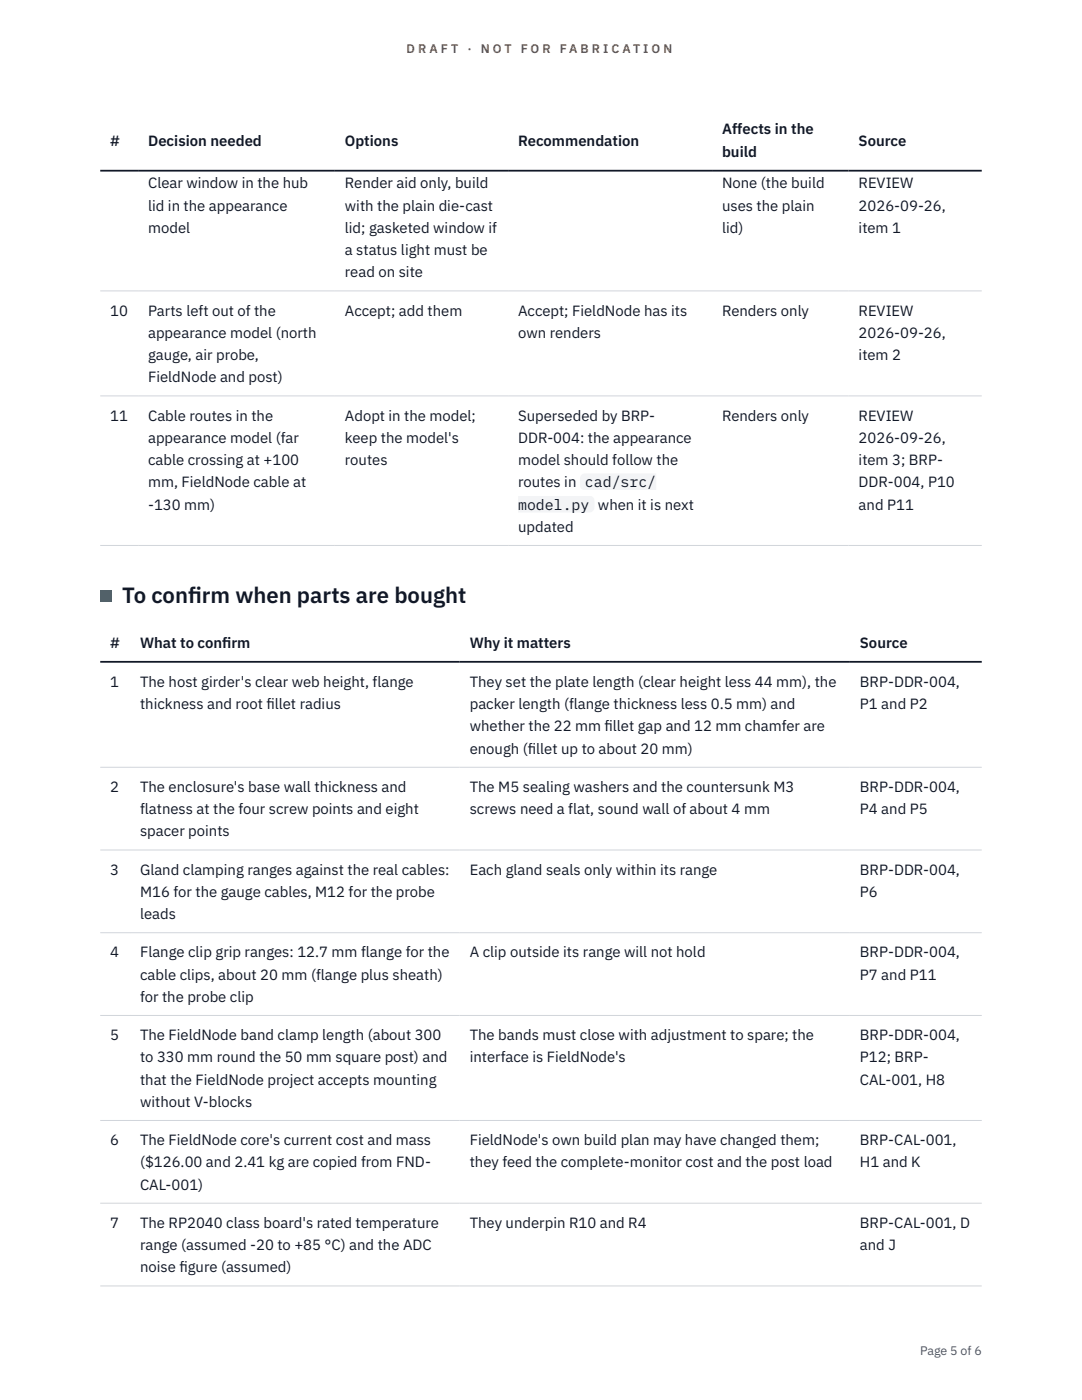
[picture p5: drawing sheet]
<svg xmlns="http://www.w3.org/2000/svg" width="216mm" height="279mm" viewBox="0 0 216 279" stroke-linecap="round" stroke-linejoin="round" font-family="sans-serif">
<defs><g id="words">
<g font-size="4.4" fill="#111827">
<text x="24.4" y="120.4">To conf</text>
<text x="37.5" y="120.4">irm when parts are bought</text>
</g>
<g font-size="3" fill="#111827">
<text x="22" y="29.1">#</text>
<text x="29.6" y="29.1">Decision needed</text>
<text x="68.8" y="29.1">Options</text>
<text x="103.4" y="29.1">Recommendation</text>
<text x="144.1" y="26.8">Affects in the</text>
<text x="171.3" y="29.1">Source</text>
<text x="144.1" y="31.3">build</text>
<text x="29.6" y="37.6">Clear window in the hub</text>
<text x="68.8" y="37.6">Render aid only, build</text>
<text x="144.1" y="37.6">None (the build</text>
<text x="171.3" y="37.6">REVIEW</text>
<text x="29.6" y="42">lid in the appearance</text>
<text x="29.6" y="46.5">model</text>
<text x="68.8" y="42">with the plain die-cast</text>
<text x="68.8" y="46.5">lid; gasketed window if</text>
<text x="144.1" y="42">uses the plain</text>
<text x="144.1" y="46.5">lid)</text>
<text x="171.3" y="42">2026-09-26,</text>
<text x="171.3" y="46.5">item 1</text>
<text x="68.8" y="50.9">a status light must be</text>
<text x="68.8" y="55.4">read on site</text>
<text x="22" y="63">10</text>
<text x="29.6" y="63">Parts left out of the</text>
<text x="68.8" y="63">Accept; add them</text>
<text x="103.4" y="63">Accept; FieldNode has its</text>
<text x="144.1" y="63">Renders only</text>
<text x="171.3" y="63">REVIEW</text>
<text x="29.6" y="67.4">appearance model (north</text>
<text x="29.6" y="71.9">gauge, air probe,</text>
<text x="103.4" y="67.4">own renders</text>
<text x="171.3" y="67.4">2026-09-26,</text>
<text x="171.3" y="71.9">item 2</text>
<text x="29.6" y="76.3">FieldNode and post)</text>
<text x="22" y="83.9">11</text>
<text x="29.6" y="83.9">Cable routes in the</text>
<text x="68.8" y="83.9">Adopt in the model;</text>
<text x="103.4" y="83.9">Superseded by BRP-</text>
<text x="144.1" y="83.9">Renders only</text>
<text x="171.3" y="83.9">REVIEW</text>
<text x="29.6" y="88.4">appearance model (far</text>
<text x="68.8" y="88.4">keep the model's</text>
<text x="103.4" y="88.4">DDR-004: the appearance</text>
<text x="171.3" y="88.4">2026-09-26,</text>
<text x="29.6" y="92.8">cable crossing at +100</text>
<text x="68.8" y="92.8">routes</text>
<text x="103.4" y="92.8">model should follow the</text>
<text x="171.3" y="92.8">item 3; BRP-</text>
<text x="29.6" y="97.3">mm, FieldNode cable at</text>
<text x="29.6" y="101.7">-130 mm)</text>
<text x="103.4" y="97.3">routes in</text>
<text x="103.4" y="101.7">model.py</text>
<text x="116.7" y="97.3">cad/src/</text>
<text x="119.3" y="101.7">when it is next</text>
<text x="171.3" y="97.3">DDR-004, P10</text>
<text x="171.3" y="101.7">and P11</text>
<text x="103.4" y="106.2">updated</text>
<text x="22" y="129.3">#</text>
<text x="27.9" y="129.3">What to conf</text>
<text x="44.3" y="129.3">irm</text>
<text x="93.7" y="129.3">Why it matters</text>
<text x="171.6" y="129.3">Source</text>
<text x="22" y="137.1">1</text>
<text x="27.9" y="137.1">The host girder's clear web height, flange</text>
<text x="93.7" y="137.1">They set the plate length (clear height less 44 mm), the</text>
<text x="171.6" y="137.1">BRP-DDR-004,</text>
<text x="27.9" y="141.5">thickness and root f</text>
<text x="53.2" y="141.5">illet radius</text>
<text x="93.7" y="141.5">packer length (flange thickness less 0.5 mm) and</text>
<text x="171.6" y="141.5">P1 and P2</text>
<text x="93.7" y="146">whether the 22 mm f</text>
<text x="120.6" y="146">illet gap and 12 mm chamfer are</text>
<text x="93.7" y="150.4">enough (f</text>
<text x="105.3" y="150.4">illet up to about 20 mm)</text>
<text x="22" y="158">2</text>
<text x="27.9" y="158">The enclosure's base wall thickness and</text>
<text x="93.7" y="158">The M5 sealing washers and the countersunk M3</text>
<text x="171.6" y="158">BRP-DDR-004,</text>
<text x="27.9" y="162.5">flatness at the four screw points and eight</text>
<text x="27.9" y="166.9">spacer points</text>
<text x="93.7" y="162.5">screws need a flat, sound wall of about 4 mm</text>
<text x="171.6" y="162.5">P4 and P5</text>
<text x="22" y="174.6">3</text>
<text x="27.9" y="174.6">Gland clamping ranges against the real cables:</text>
<text x="27.9" y="179">M16 for the gauge cables, M12 for the probe</text>
<text x="93.7" y="174.6">Each gland seals only within its range</text>
<text x="171.6" y="174.6">BRP-DDR-004,</text>
<text x="171.6" y="179">P6</text>
<text x="27.9" y="183.4">leads</text>
<text x="22" y="191.1">4</text>
<text x="27.9" y="191.1">Flange clip grip ranges: 12.7 mm flange for the</text>
<text x="93.7" y="191.1">A clip outside its range will not hold</text>
<text x="171.6" y="191.1">BRP-DDR-004,</text>
<text x="27.9" y="195.5">cable clips, about 20 mm (flange plus sheath)</text>
<text x="171.6" y="195.5">P7 and P11</text>
<text x="27.9" y="200">for the probe clip</text>
<text x="22" y="207.6">5</text>
<text x="27.9" y="207.6">The FieldNode band clamp length (about 300</text>
<text x="93.7" y="207.6">The bands must close with adjustment to spare; the</text>
<text x="171.6" y="207.6">BRP-DDR-004,</text>
<text x="27.9" y="212">to 330 mm round the 50 mm square post) and</text>
<text x="93.7" y="212">interface is FieldNode's</text>
<text x="171.6" y="212">P12; BRP-</text>
<text x="27.9" y="216.5">that the FieldNode project accepts mounting</text>
<text x="27.9" y="220.9">without V-blocks</text>
<text x="171.6" y="216.5">CAL-001, H8</text>
<text x="22" y="228.5">6</text>
<text x="27.9" y="228.5">The FieldNode core's current cost and mass</text>
<text x="27.9" y="233">($126.00 and 2.41 kg are copied from FND-</text>
<text x="93.7" y="228.5">FieldNode's own build plan may have changed them;</text>
<text x="93.7" y="233">they feed the complete-monitor cost and the post load</text>
<text x="171.6" y="228.5">BRP-CAL-001,</text>
<text x="171.6" y="233">H1 and K</text>
<text x="27.9" y="237.4">CAL-001)</text>
<text x="22" y="245">7</text>
<text x="27.9" y="245">The RP2040 class board's rated temperature</text>
<text x="93.7" y="245">They underpin R10 and R4</text>
<text x="171.6" y="245">BRP-CAL-001, D</text>
<text x="27.9" y="249.5">range (assumed -20 to +85 °C) and the ADC</text>
<text x="171.6" y="249.5">and J</text>
<text x="27.9" y="253.9">noise f</text>
<text x="35.8" y="253.9">igure (assumed)</text>
</g>
<g font-size="2.5" fill="#b45309">
<text x="81.1" y="10.5">D R A F T</text>
<text x="93.3" y="10.5">·</text>
<text x="95.9" y="10.5">N O T</text>
<text x="103.9" y="10.5">F O R</text>
<text x="111.7" y="10.5">F A B R I C A T I O N</text>
</g>
<text font-size="2.5" fill="#4b5563" x="183.6" y="270.3">Page 5 of 6</text>
</g></defs>
<path d="M20 58.1h175.9M20 79h175.9M20 108.9h175.9M20 153.1h175.9M20 169.6h175.9M20 186.1h175.9M20 202.7h175.9M20 223.6h175.9M20 240.1h175.9M20 256.6h175.9" fill="none" stroke="#d1d5db" stroke-width=".2"/>
<path d="M20 34.1h175.9M20 132.1h175.9" fill="none" stroke="#111827" stroke-width=".35"/>
<g fill="#f3f4f6">
<path d="M115.7 94.5h15.2v3.3h-15.2z"/>
<path d="M103.4 98.9h15.2v3.4h-15.2z"/>
</g>
<path d="M20 117.8h2.2v2.2h-2.2z" fill="#0f766e"/>
<use href="#words"/>
</svg>
